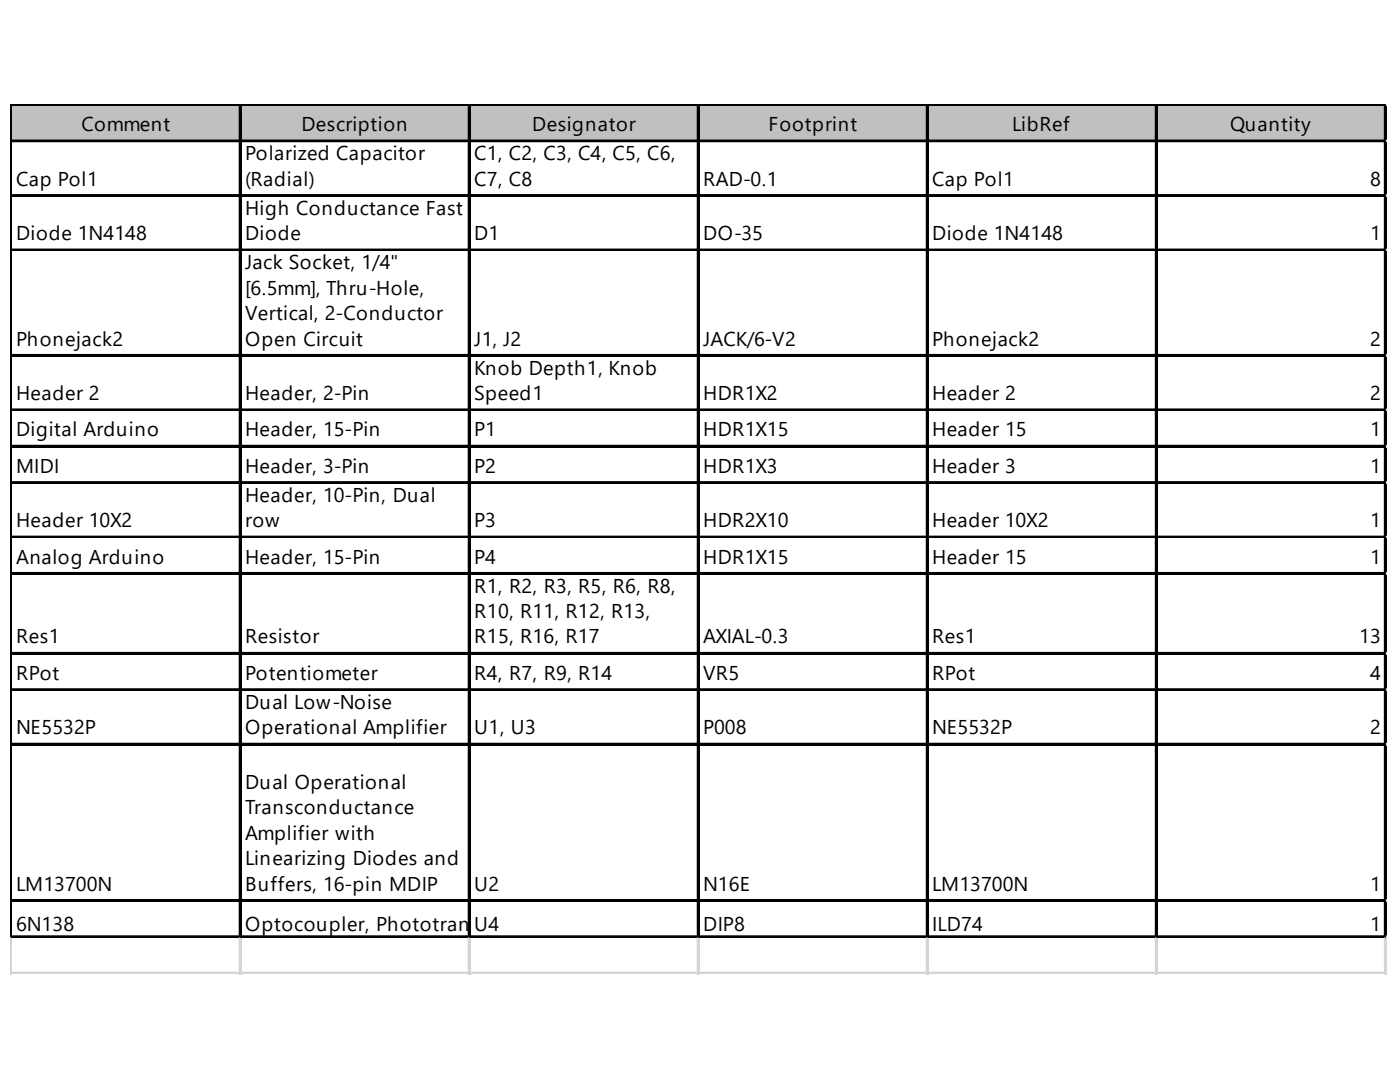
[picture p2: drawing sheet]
<svg xmlns="http://www.w3.org/2000/svg" width="279mm" height="216mm" viewBox="0 0 279 216" stroke-linecap="round" stroke-linejoin="round" font-family="sans-serif">
<defs><g id="words">
<g font-size="4">
<text x="16.3" y="26.2">Comment</text>
<text x="60.2" y="26.2">Description</text>
<text x="106.2" y="26.2">Designator</text>
<text x="153.4" y="26.2">Footprint</text>
<text x="202" y="26.2">LibRef</text>
<text x="245.5" y="26.2">Quantity</text>
<text x="48.9" y="32">Polarized Capacitor</text>
<text x="94.6" y="32">C1, C2, C3, C4, C5, C6,</text>
<text x="3.2" y="37">Cap Pol1</text>
<text x="48.9" y="37">(Radial)</text>
<text x="94.6" y="37">C7, C8</text>
<text x="140.3" y="37">RAD-0.1</text>
<text x="186" y="37">Cap Pol1</text>
<text x="273.5" y="37">8</text>
<text x="3.2" y="47.9">Diode 1N4148</text>
<text x="48.9" y="42.8">High Conductance Fast</text>
<text x="48.9" y="47.9">Diode</text>
<text x="94.6" y="47.9">D1</text>
<text x="140.3" y="47.9">DO-35</text>
<text x="186" y="47.9">Diode 1N4148</text>
<text x="273.5" y="47.9">1</text>
<text x="48.9" y="53.7">Jack Socket, 1/4&quot;</text>
<text x="48.9" y="58.8">[6.5mm], Thru-Hole,</text>
<text x="48.9" y="63.9">Vertical, 2-Conductor</text>
<text x="3.2" y="68.9">Phonejack2</text>
<text x="48.9" y="68.9">Open Circuit</text>
<text x="94.6" y="68.9">J1, J2</text>
<text x="140.3" y="68.9">JACK/6-V2</text>
<text x="186" y="68.9">Phonejack2</text>
<text x="273.5" y="68.9">2</text>
<text x="94.6" y="74.7">Knob Depth1, Knob</text>
<text x="3.2" y="79.8">Header 2</text>
<text x="48.9" y="79.8">Header, 2-Pin</text>
<text x="94.6" y="79.8">Speed1</text>
<text x="140.3" y="79.8">HDR1X2</text>
<text x="186" y="79.8">Header 2</text>
<text x="273.5" y="79.8">2</text>
<text x="3.2" y="87.1">Digital Arduino</text>
<text x="48.9" y="87.1">Header, 15-Pin</text>
<text x="94.6" y="87.1">P1</text>
<text x="140.3" y="87.1">HDR1X15</text>
<text x="186" y="87.1">Header 15</text>
<text x="273.5" y="87.1">1</text>
<text x="3.2" y="94.3">MIDI</text>
<text x="48.9" y="94.3">Header, 3-Pin</text>
<text x="94.6" y="94.3">P2</text>
<text x="140.3" y="94.3">HDR1X3</text>
<text x="186" y="94.3">Header 3</text>
<text x="273.5" y="94.3">1</text>
<text x="48.9" y="100.1">Header, 10-Pin, Dual</text>
<text x="3.2" y="105.2">Header 10X2</text>
<text x="48.9" y="105.2">row</text>
<text x="94.6" y="105.2">P3</text>
<text x="140.3" y="105.2">HDR2X10</text>
<text x="186" y="105.2">Header 10X2</text>
<text x="273.5" y="105.2">1</text>
<text x="3.2" y="112.4">Analog Arduino</text>
<text x="48.9" y="112.4">Header, 15-Pin</text>
<text x="94.6" y="112.4">P4</text>
<text x="140.3" y="112.4">HDR1X15</text>
<text x="186" y="112.4">Header 15</text>
<text x="273.5" y="112.4">1</text>
<text x="94.6" y="118.2">R1, R2, R3, R5, R6, R8,</text>
<text x="94.6" y="123.3">R10, R11, R12, R13,</text>
<text x="3.2" y="128.4">Res1</text>
<text x="48.9" y="128.4">Resistor</text>
<text x="94.6" y="128.4">R15, R16, R17</text>
<text x="140.3" y="128.4">AXIAL-0.3</text>
<text x="186" y="128.4">Res1</text>
<text x="271.3" y="128.4">13</text>
<text x="3.2" y="135.6">RPot</text>
<text x="48.9" y="135.6">Potentiometer</text>
<text x="94.6" y="135.6">R4, R7, R9, R14</text>
<text x="140.3" y="135.6">VR5</text>
<text x="186" y="135.6">RPot</text>
<text x="273.5" y="135.6">4</text>
<text x="48.9" y="141.4">Dual Low-Noise</text>
<text x="3.2" y="146.5">NE5532P</text>
<text x="48.9" y="146.5">Operational Amplifier</text>
<text x="94.6" y="146.5">U1, U3</text>
<text x="140.3" y="146.5">P008</text>
<text x="186" y="146.5">NE5532P</text>
<text x="273.5" y="146.5">2</text>
<text x="48.9" y="157.4">Dual Operational</text>
<text x="48.9" y="162.5">Transconductance</text>
<text x="48.9" y="167.6">Amplifier with</text>
<text x="48.9" y="172.6">Linearizing Diodes and</text>
<text x="3.2" y="177.7">LM13700N</text>
<text x="48.9" y="177.7">Buffers, 16-pin MDIP</text>
<text x="94.6" y="177.7">U2</text>
<text x="140.3" y="177.7">N16E</text>
<text x="186" y="177.7">LM13700N</text>
<text x="273.5" y="177.7">1</text>
<text x="3.2" y="185.7">6N138</text>
<text x="48.9" y="185.7">Optocoupler, Phototran</text>
<text x="94" y="185.7">sUis4tor Output, Dual Chan</text>
<text x="140.3" y="185.7">DIP8TTL Compatible, Pb-</text>
<text x="140.8" y="185.7">nel,</text>
<text x="185.2" y="185.7">f</text>
<text x="186" y="185.7">ILD74</text>
<text x="186.6" y="185.7">ree</text>
<text x="273.5" y="185.7">1</text>
</g>
</g></defs>
<path d="M2.4 21.1h274.3v7.3h-274.3z" fill="#c0c0c0"/>
<g fill="none" stroke="#000" stroke-width=".36">
<path d="M2.1 20.8v166.4M2.3 20.8v166.4M2.5 20.8h274.2M2.5 21h274.2M2.5 28h274.2M2.5 28.2h274.2M2.5 38.9h274.2M2.5 39.1h274.2M47.8 21.1v166.1M48 21.1v166.1M93.5 21.1v166.1M93.7 21.1v166.1"/>
<path d="M139.2 21.1v166.1M139.4 21.1v166.1M184.9 21.1v166.1M185.1 21.1v166.1M230.6 21.1v166.1M230.8 21.1v166.1M276.4 21.1v166.1M276.5 21.1v166.1M2.5 49.8h274.2M2.5 50h274.2M2.5 70.8h274.2M2.5 71h274.2"/>
<path d="M2.5 81.7h274.2M2.5 81.9h274.2M2.5 88.9h274.2M2.5 89.1h274.2M2.5 96.2h274.2M2.5 96.4h274.2M2.5 107.1h274.2M2.5 107.2h274.2M2.5 114.3h274.2M2.5 114.5h274.2M2.5 130.3h274.2M2.5 130.4h274.2"/>
<path d="M2.5 137.5h274.2M2.5 137.7h274.2M2.5 148.4h274.2M2.5 148.6h274.2M2.5 179.6h274.2M2.5 179.7h274.2M2.5 186.8h274.2M2.5 187h274.2"/>
</g>
<g fill="none" stroke="#d4d4d4" stroke-width=".36">
<path d="M276.7 20.8h.1M2.1 187.2v7.3M2.3 187.2v7.3M47.8 187.2v7.3M48 187.2v7.3M93.5 187.2v7.3M93.7 187.2v7.3M139.2 187.2v7.3M139.4 187.2v7.3M184.9 187.2v7.3M185.1 187.2v7.3M230.6 187.2v7.3"/>
<path d="M230.8 187.2v7.3M276.4 187.2v7.3M276.5 187.2v7.3"/>
</g>
<path d="M276.7 20.8l.1 .3z" fill="#d4d4d4"/>
<path d="M276.7 28h.1" fill="none" stroke="#d4d4d4" stroke-width=".36"/>
<path d="M276.7 28l.1 .4z" fill="#d4d4d4"/>
<path d="M276.7 38.9h.1" fill="none" stroke="#d4d4d4" stroke-width=".36"/>
<path d="M276.7 38.9l.1 .4z" fill="#d4d4d4"/>
<path d="M276.7 49.8h.1" fill="none" stroke="#d4d4d4" stroke-width=".36"/>
<path d="M276.7 49.8l.1 .3z" fill="#d4d4d4"/>
<path d="M276.7 70.8h.1" fill="none" stroke="#d4d4d4" stroke-width=".36"/>
<path d="M276.7 70.8l.1 .4z" fill="#d4d4d4"/>
<path d="M276.7 81.7h.1" fill="none" stroke="#d4d4d4" stroke-width=".36"/>
<path d="M276.7 81.7l.1 .3z" fill="#d4d4d4"/>
<path d="M276.7 88.9h.1" fill="none" stroke="#d4d4d4" stroke-width=".36"/>
<path d="M276.7 88.9l.1 .4z" fill="#d4d4d4"/>
<path d="M276.7 96.2h.1" fill="none" stroke="#d4d4d4" stroke-width=".36"/>
<path d="M276.7 96.2l.1 .3z" fill="#d4d4d4"/>
<path d="M276.7 107.1h.1" fill="none" stroke="#d4d4d4" stroke-width=".36"/>
<path d="M276.7 107.1l.1 .3z" fill="#d4d4d4"/>
<path d="M276.7 114.3h.1" fill="none" stroke="#d4d4d4" stroke-width=".36"/>
<path d="M276.7 114.3l.1 .4z" fill="#d4d4d4"/>
<path d="M276.7 130.3h.1" fill="none" stroke="#d4d4d4" stroke-width=".36"/>
<path d="M276.7 130.3l.1 .3z" fill="#d4d4d4"/>
<path d="M276.7 137.5h.1" fill="none" stroke="#d4d4d4" stroke-width=".36"/>
<path d="M276.7 137.5l.1 .4z" fill="#d4d4d4"/>
<path d="M276.7 148.4h.1" fill="none" stroke="#d4d4d4" stroke-width=".36"/>
<path d="M276.7 148.4l.1 .3z" fill="#d4d4d4"/>
<path d="M276.7 179.6h.1" fill="none" stroke="#d4d4d4" stroke-width=".36"/>
<path d="M276.7 179.6l.1 .3z" fill="#d4d4d4"/>
<path d="M276.7 186.8h.1" fill="none" stroke="#d4d4d4" stroke-width=".36"/>
<path d="M276.7 186.8l.1 .4z" fill="#d4d4d4"/>
<path d="M2.1 194.1h274.7M2.1 194.2h274.7" fill="none" stroke="#d4d4d4" stroke-width=".36"/>
<use href="#words"/>
</svg>
